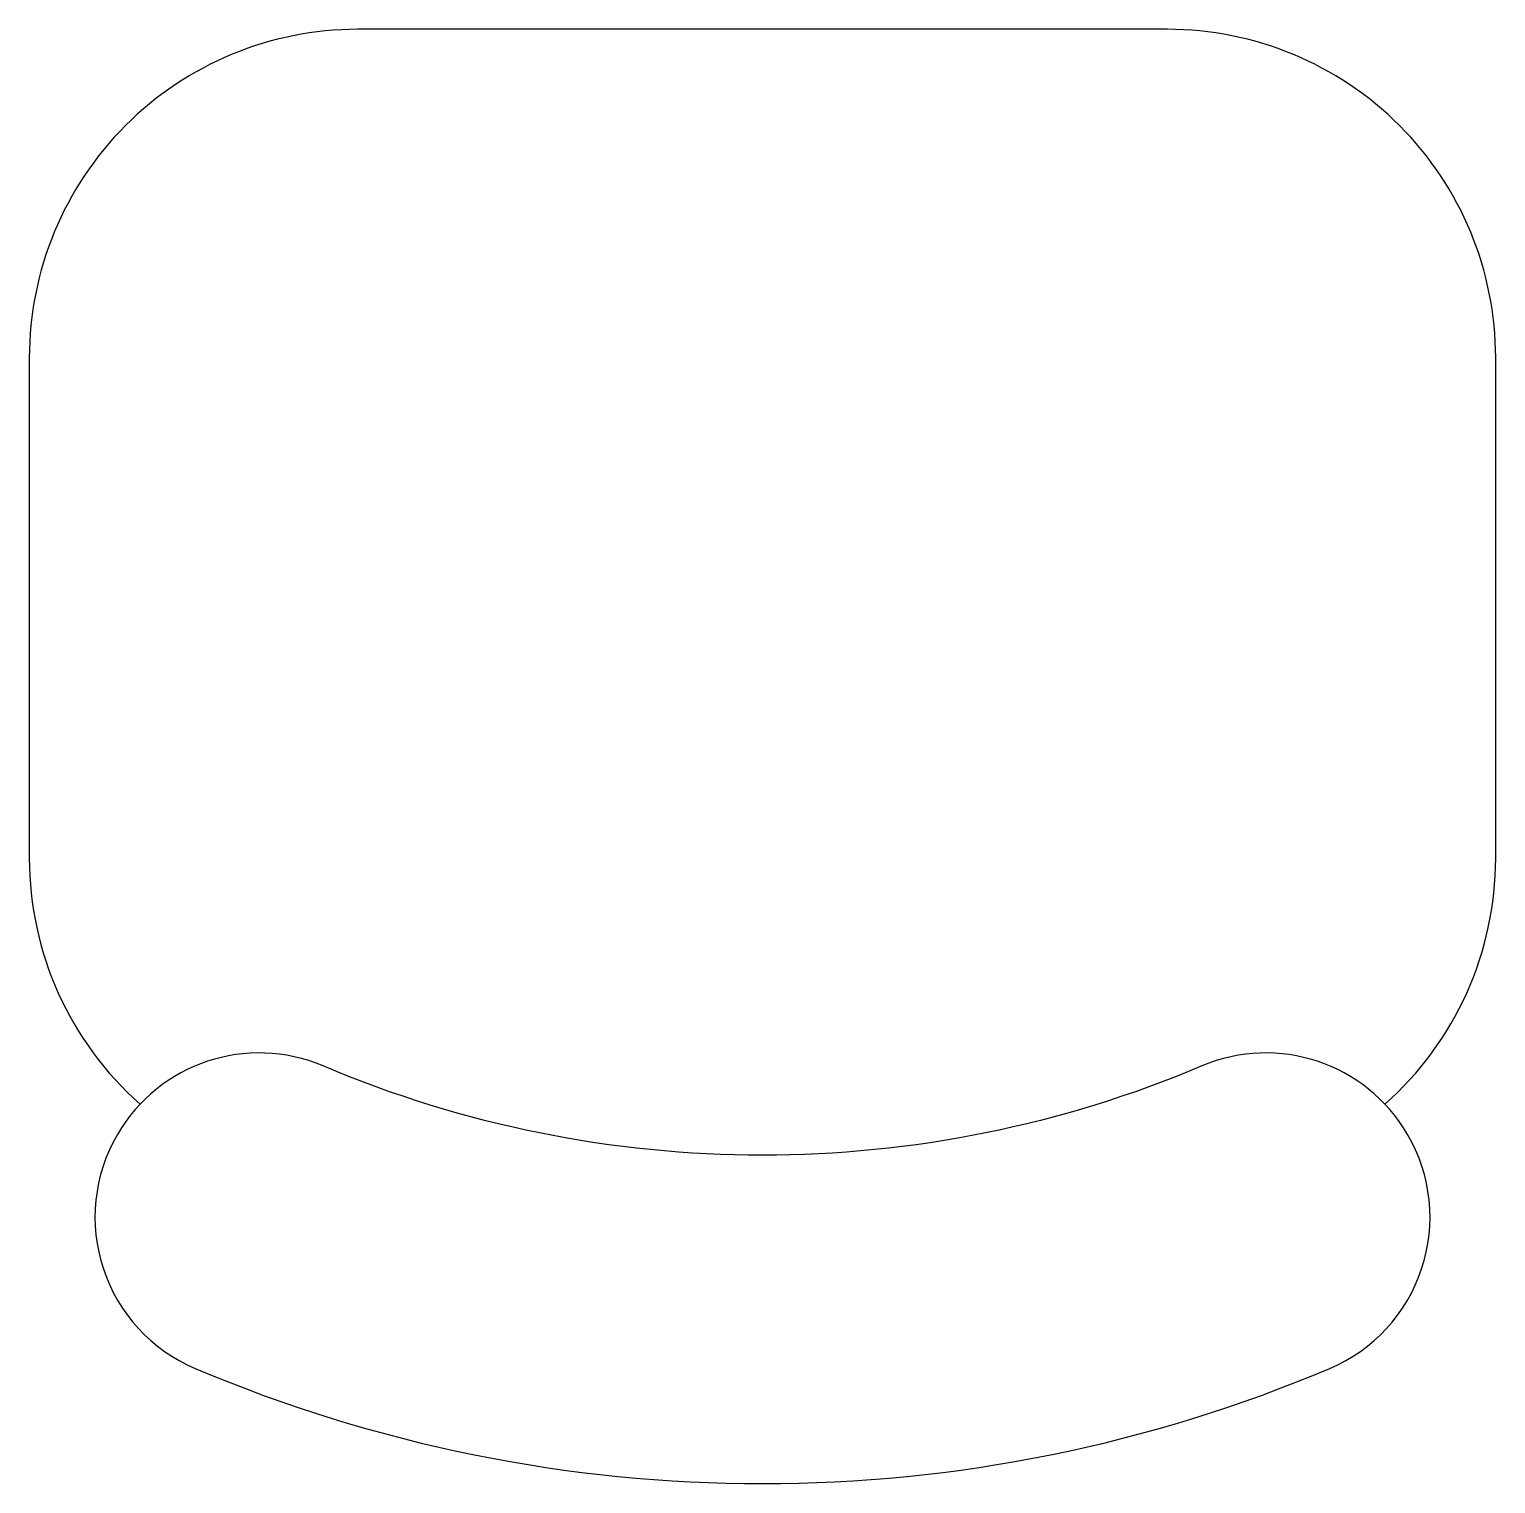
# Model space of a CAD drawing. Extents: x -0.223 to 0.223, y -0.886 to -0.443.
import ezdxf

# ---------------------------------------------------------------- set-up
doc = ezdxf.new("R2010")
doc.units = 0
doc.header["$MEASUREMENT"] = 0
doc.layers.get('0').update_dxf_attribs({"color": 1, "linetype": 'CONTINUOUS'})

msp = doc.modelspace()

# ---------------------------------------------------------------- linework, layer by layer
for p, q in [((-0.19648, -0.77928), (-0.19648, -0.77928)), ((0.19648, -0.77928), (0.19648, -0.77928))]:
    msp.add_line(p, q)
msp.add_lwpolyline([(0.18958, -0.7701, 0.214764), (0.2233, -0.69522), (0.2233, -0.54282, 0.414214), (0.1233, -0.44282), (-0.1233, -0.44282, 0.414214), (-0.2233, -0.54282), (-0.2233, -0.69522, 0.214764), (-0.18958, -0.7701, 0.214764)], format="xyb")
msp.add_lwpolyline([(0.19648, -0.77928, 0.377307), (0.13379, -0.75846, -0.203182), (-0.13379, -0.75846, 0.377307), (-0.19648, -0.77928, 0.452109), (-0.17281, -0.85053, 0.203182), (0.17281, -0.85053, 0.452109)], format="xyb", close=True)

doc.saveas('drawing.dxf')
